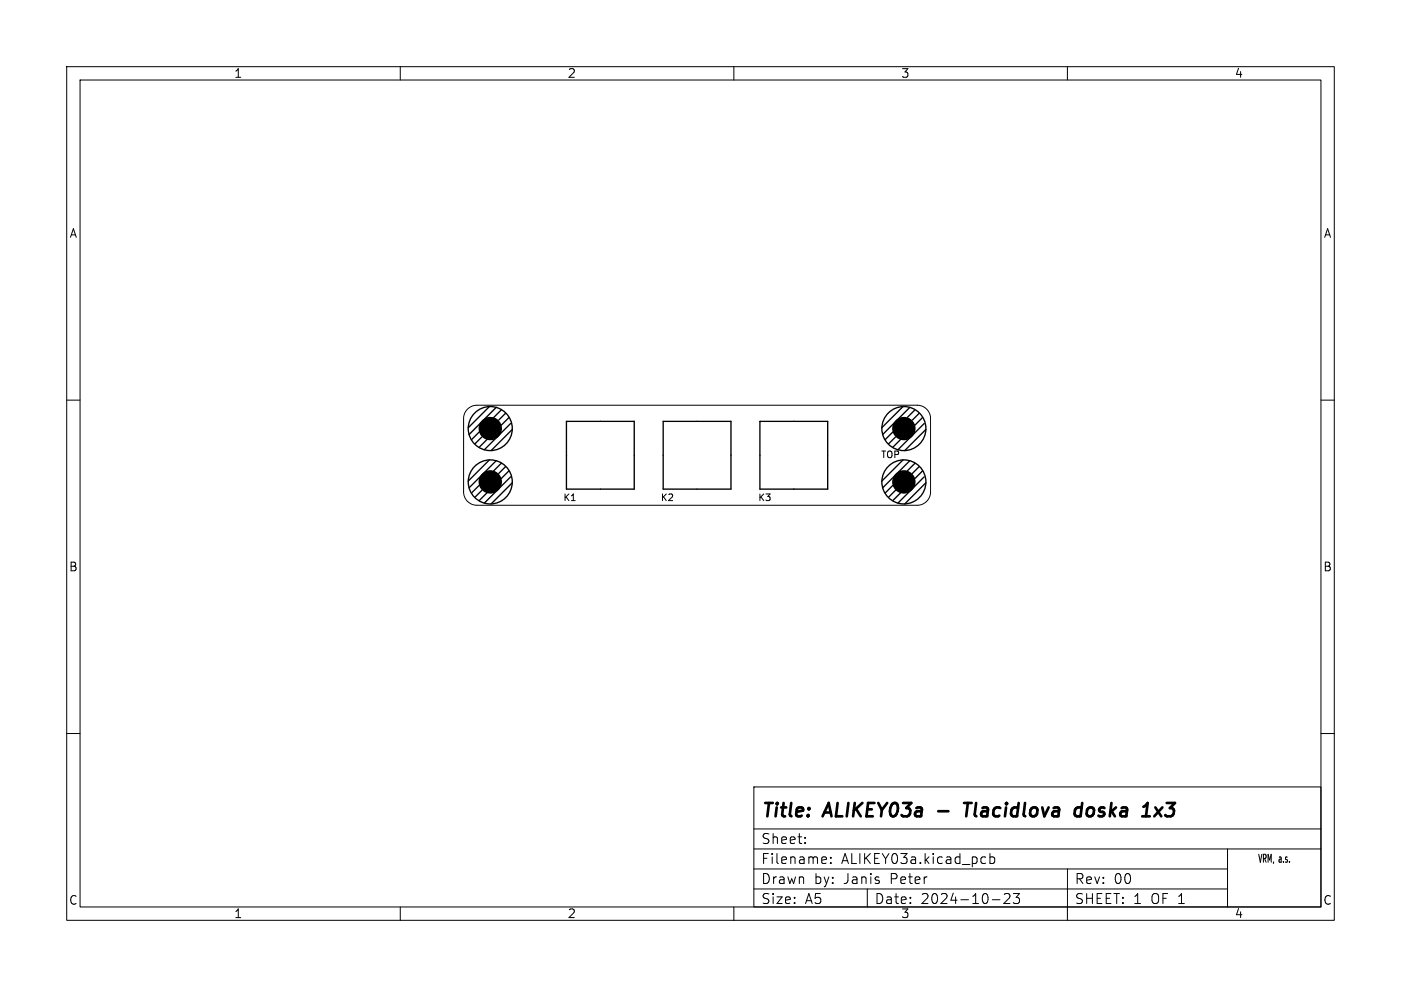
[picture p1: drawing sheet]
<svg xmlns="http://www.w3.org/2000/svg" width="210mm" height="148mm" viewBox="0 0 210 148" stroke-linecap="round" stroke-linejoin="round" font-family="sans-serif">
<defs><g id="words">
<g font-size="2.8">
<text x="114" y="123.1">Title:</text>
<text x="123.7" y="123.1">ALIKEY03a</text>
<text x="146.2" y="123.1">Tlacidlova</text>
<text x="163.6" y="123.1">doska</text>
<text x="174.6" y="123.1">1x3</text>
</g>
<g font-size="2.1">
<text x="114" y="129.8">Filename:</text>
<text x="114" y="126.8">Sheet:</text>
<text x="126.1" y="129.8">ALIKEY03a.kicad_pcb</text>
<text x="114" y="135.8">Size:</text>
<text x="114" y="132.8">Drawn</text>
<text x="120.7" y="135.8">A5</text>
<text x="122" y="132.8">by:</text>
<text x="126.5" y="132.8">Janis</text>
<text x="131" y="135.8">Date:</text>
<text x="133.6" y="132.8">Peter</text>
<text x="138" y="135.8">2024-10-23</text>
<text x="161" y="132.8">Rev:</text>
<text x="161" y="135.8">SHEET: 1</text>
<text x="166.9" y="132.8">00</text>
<text x="172.6" y="135.8">OF 1</text>
</g>
<g font-size="1.8">
<text x="35" y="11.9">1</text>
<text x="85" y="11.9">2</text>
<text x="135" y="11.9">3</text>
<text x="185" y="11.9">4</text>
<text x="10.3" y="35.9">A</text>
<text x="198.4" y="35.9">A</text>
<text x="10.3" y="85.9">B</text>
<text x="198.3" y="85.9">B</text>
<text x="10.3" y="135.9">C</text>
<text x="35" y="137.9">1</text>
<text x="85" y="137.9">2</text>
<text x="135" y="137.9">3</text>
<text x="185" y="137.9">4</text>
<text x="198.3" y="135.9">C</text>
</g>
<text font-size="1.7" x="188.8" y="129.6">VRM, a.s.</text>
<g font-size="1.4">
<text x="132" y="68.8">TOP</text>
<text x="84.3" y="75.3">K1</text>
<text x="98.9" y="75.3">K2</text>
<text x="113.5" y="75.3">K3</text>
</g>
</g></defs>
<g fill="none" stroke="#000" stroke-width=".15">
<path d="M10 10h190v128h-190zM12 12h186v124h-186zM60 10v2M110 10v2M160 10v2M10 60h2M198 60h2M70.1 61.4a2 2 0 0 1 1.4-.6h66a2 2 0 0 1 2 2v11a2 2 0 0 1-2 2h-66a2 2 0 0 1-2-2v-11a2 2 0 0 1 .6-1.4zM10 110h2M113 118h85v18h-85zM198 110h2M60 136v2"/>
<path d="M110 136v2M113 133.3h71M113 130.3h71M113 127.3h85M113 124.3h85M120.7 126.3v.2M120.7 125.6v.1M123.7 128.5l.1 .1 .1 .2-.7 .2M123.8 129.4l-.1 .1M124.5 129.3v.2M124.5 128.6v.1M130 133.3v2.7"/>
<path d="M147.3 128.5l.4 .1M147.7 129.4l-.4 .1M148.4 128.6l.4-.1 .3 .3v.4l-.1 .2h-.6M148.4 128v1.5M148.7 134.9h1.2M150.5 134.1l.2-.1 .5 .1a.41 .41 0 0 1 .1 .5l-.8 .9h.9M151.9 134h.9l-.5 .6a.41 .41 0 0 1 .5 .2v.4l-.1 .2-.6 .1-.2-.2M160 130.3v7.7M184 127.3v8.7"/>
</g>
<path d="M140.6 121.6h1.6M144.5 120.4h1.2M145.1 120.4l-.3 2M162.1 121.2a.66 .66 0 0 0-1 .3v.5l.1 .3 .2 .1 .6-.1M162.2 120.4l-.2 2M173.2 121.1l.9 1.3M174.2 121.1l-1.2 1.3" fill="none" stroke="#000" stroke-width=".4"/>
<g fill="none" stroke="#000" stroke-width=".2">
<path d="M71.8 64.8l-1.1 1.1M71.8 72.8l-1.1 1.1M72.2 65.5l-1 1.1M72.2 73.5l-1 1.1M73 65.9l-1.2 1.2M73 73.9l-1.2 1.2M73.4 61l-3.2 3.1M73.4 69l-3.2 3.1M74.4 61.1l-4.1 4.1M74.4 69.1l-4.1 4.1M75.1 61.5l-1.1 1.1M75.1 69.5l-1.1 1.1"/>
<path d="M75.8 62l-1 1M75.8 70l-1 1M76.3 62.6l-1.2 1.2M76.3 70.6l-1.2 1.2M76.5 63.5l-3.9 3.9M76.5 71.5l-3.9 3.9M76.8 64.4l-3.2 3.2M76.8 72.4l-3.2 3.2M84.9 63.2h10.2v10.1h-10.2zM99.4 63.2h10.2v10.1h-10.2zM113.9 63.2h10.2v10.1h-10.2zM133.8 64.8l-1.1 1.1"/>
<path d="M133.8 72.8l-1.1 1.1M134.2 65.5l-1 1.1M134.2 73.5l-1 1.1M135 65.9l-1.2 1.2M135 73.9l-1.2 1.2M135.4 61l-3.2 3.1M135.4 69l-3.2 3.1M136.4 61.1l-4.1 4.1M136.4 69.1l-4.1 4.1M137.1 61.5l-1.1 1.1M137.1 69.5l-1.1 1.1M137.8 62l-1 1"/>
<path d="M137.8 70l-1 1M138.3 62.6l-1.2 1.2M138.3 70.6l-1.2 1.2M138.5 63.5l-3.9 3.9M138.5 71.5l-3.9 3.9M138.8 64.4l-3.2 3.2M138.8 72.4l-3.2 3.2"/>
<circle cx="73.5" cy="72.3" r="3.3"/>
<circle cx="73.5" cy="64.3" r="3.3"/>
<circle cx="73.5" cy="64.3" r="1.65"/>
<circle cx="73.5" cy="72.3" r="1.65"/>
<circle cx="135.5" cy="64.3" r="1.65"/>
<circle cx="135.5" cy="72.3" r="1.65"/>
<circle cx="135.5" cy="72.3" r="3.3"/>
<circle cx="135.5" cy="64.3" r="3.3"/>
</g>
<g fill="#000" stroke="#000" stroke-width=".15">
<circle cx="73.5" cy="64.3" r="1.6"/>
<circle cx="73.5" cy="72.3" r="1.6"/>
<circle cx="135.5" cy="64.3" r="1.6"/>
<circle cx="135.5" cy="72.3" r="1.6"/>
</g>
<use href="#words"/>
</svg>
